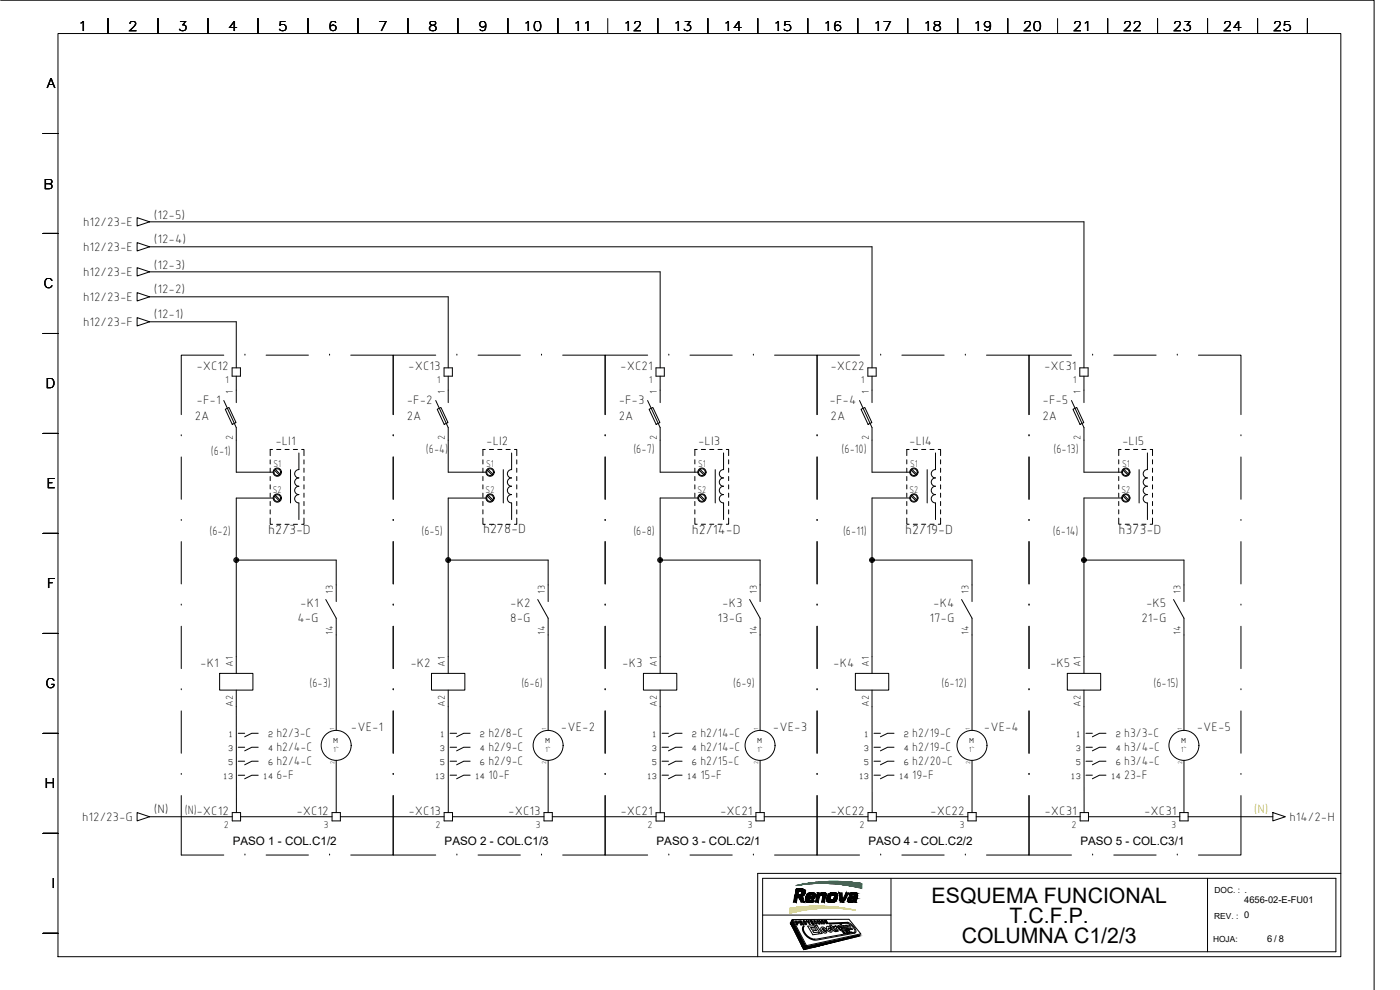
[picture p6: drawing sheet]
<svg xmlns="http://www.w3.org/2000/svg" width="420mm" height="297mm" viewBox="0 0 420 297" stroke-linecap="round" stroke-linejoin="round" font-family="sans-serif">
<defs><g id="words">
<g font-size="6.4">
<text x="279.6" y="270.9">ESQUEMA FUNCIONAL</text>
<text x="303" y="276.9">T.C.F.P.</text>
<text x="288.6" y="282.9">COLUMNA C1/2/3</text>
</g>
<g font-size="4.2">
<text x="80.4" y="160.1">h2/3-D</text>
<text x="145" y="159.9">h2/8-D</text>
<text x="207.6" y="160.4">h2/14-D</text>
<text x="271.6" y="160.3">h2/19-D</text>
<text x="335.7" y="160.3">h3/3-D</text>
</g>
<g font-size="4">
<text x="23.5" y="9.3">1</text>
<text x="38.5" y="9.3">2</text>
<text x="53.5" y="9.3">3</text>
<text x="68.5" y="9.3">4</text>
<text x="83.5" y="9.3">5</text>
<text x="98.5" y="9.3">6</text>
<text x="113.5" y="9.3">7</text>
<text x="128.5" y="9.3">8</text>
<text x="143.4" y="9.3">9</text>
<text x="157" y="9.3">10</text>
<text x="172" y="9.3">11</text>
<text x="187" y="9.3">12</text>
<text x="202" y="9.3">13</text>
<text x="217" y="9.3">14</text>
<text x="232" y="9.3">15</text>
<text x="247" y="9.3">16</text>
<text x="262" y="9.3">17</text>
<text x="277" y="9.3">18</text>
<text x="292" y="9.3">19</text>
<text x="307" y="9.3">20</text>
<text x="322" y="9.3">21</text>
<text x="337" y="9.3">22</text>
<text x="352" y="9.3">23</text>
<text x="367" y="9.3">24</text>
<text x="382" y="9.3">25</text>
<text x="14.1" y="26.6">A</text>
<text x="13.1" y="56.6">B</text>
<text x="13.1" y="86.6">C</text>
<text x="13.6" y="116.6">D</text>
<text x="13.9" y="146.6">E</text>
<text x="14.1" y="176.6">F</text>
<text x="13.6" y="206.6">G</text>
<text x="13.3" y="236.5">H</text>
<text x="15.5" y="266.6">I</text>
</g>
<g font-size="3.9">
<text x="46.2" y="65.6">(12-5)</text>
<text x="24.9" y="67.8">h12/23-E</text>
<text x="24.9" y="75.3">h12/23-E</text>
<text x="46.2" y="73.1">(12-4)</text>
<text x="24.9" y="82.8">h12/23-E</text>
<text x="46.2" y="80.6">(12-3)</text>
<text x="46.2" y="88.1">(12-2)</text>
<text x="24.9" y="90.3">h12/23-E</text>
<text x="46.2" y="95.6">(12-1)</text>
<text x="24.9" y="97.8">h12/23-F</text>
<text x="58.9" y="111.1">-XC12</text>
<text x="122.5" y="111.1">-XC13</text>
<text x="186.1" y="111.1">-XC21</text>
<text x="249.2" y="111.1">-XC22</text>
<text x="313.4" y="111.1">-XC31</text>
<text x="58.5" y="125.9">2A</text>
<text x="59" y="121.3">-F-1</text>
<text x="122.1" y="125.9">2A</text>
<text x="122.1" y="121.3">-F-2</text>
<text x="185.7" y="125.9">2A</text>
<text x="185.7" y="121.3">-F-3</text>
<text x="249" y="121.3">-F-4</text>
<text x="249.3" y="125.9">2A</text>
<text x="312.9" y="125.9">2A</text>
<text x="312.9" y="121.3">-F-5</text>
<text x="63.3" y="136.7">(6-1)</text>
<text x="82.6" y="133.5">-LI1</text>
<text x="127.8" y="136">(6-4)</text>
<text x="145.9" y="133.5">-LI2</text>
<text x="190.1" y="135.8">(6-7)</text>
<text x="209.5" y="133.5">-LI3</text>
<text x="252.6" y="135.8">(6-10)</text>
<text x="272.9" y="133.5">-LI4</text>
<text x="316.2" y="135.8">(6-13)</text>
<text x="336.7" y="133.5">-LI5</text>
<text x="62.9" y="160.6">(6-2)</text>
<text x="126.5" y="160.6">(6-5)</text>
<text x="190.1" y="160.6">(6-8)</text>
<text x="253" y="160.6">(6-11)</text>
<text x="315.9" y="160.6">(6-14)</text>
<text x="90.1" y="182.3">-K1</text>
<text x="153.1" y="182.3">-K2</text>
<text x="216.7" y="182.3">-K3</text>
<text x="280.1" y="182.3">-K4</text>
<text x="344" y="182.3">-K5</text>
<text x="89.3" y="186.7">4-G</text>
<text x="153.1" y="186.7">8-G</text>
<text x="215.3" y="186.7">13-G</text>
<text x="279" y="186.7">17-G</text>
<text x="342.6" y="186.7">21-G</text>
<text x="60.1" y="200.1">-K1</text>
<text x="123.1" y="200.1">-K2</text>
<text x="186.8" y="200.1">-K3</text>
<text x="250.1" y="200.1">-K4</text>
<text x="315.1" y="200.2">-K5</text>
<text x="92.9" y="206.1">(6-3)</text>
<text x="156.5" y="206.1">(6-6)</text>
<text x="220.1" y="206.1">(6-9)</text>
<text x="282.6" y="206.1">(6-12)</text>
<text x="346.2" y="206.1">(6-15)</text>
<text x="83" y="221.1">h2/3-C</text>
<text x="105.3" y="219.3">-VE-1</text>
<text x="146.6" y="221.1">h2/8-C</text>
<text x="168.4" y="219.3">-VE-2</text>
<text x="210.2" y="221.1">h2/14-C</text>
<text x="232" y="219.3">-VE-3</text>
<text x="273.8" y="221.1">h2/19-C</text>
<text x="295.3" y="219.3">-VE-4</text>
<text x="337.4" y="221.1">h3/3-C</text>
<text x="359.2" y="219.3">-VE-5</text>
<text x="83" y="225.3">h2/4-C</text>
<text x="146.6" y="225.3">h2/9-C</text>
<text x="210.2" y="225.3">h2/14-C</text>
<text x="273.8" y="225.3">h2/19-C</text>
<text x="337.4" y="225.3">h3/4-C</text>
<text x="83" y="229.5">h2/4-C</text>
<text x="83" y="233.7">6-F</text>
<text x="146.6" y="229.5">h2/9-C</text>
<text x="146.6" y="233.7">10-F</text>
<text x="210.2" y="229.5">h2/15-C</text>
<text x="210.2" y="233.7">15-F</text>
<text x="273.8" y="229.5">h2/20-C</text>
<text x="273.8" y="233.7">19-F</text>
<text x="337.4" y="229.5">h3/4-C</text>
<text x="337.4" y="233.7">23-F</text>
<text x="46.2" y="244.1">(N)</text>
<text x="55.5" y="244.3">(N)-XC12</text>
<text x="88.9" y="244.5">-XC12</text>
<text x="122.6" y="244.5">-XC13</text>
<text x="152.5" y="244.5">-XC13</text>
<text x="186.2" y="244.6">-XC21</text>
<text x="216.1" y="244.5">-XC21</text>
<text x="249.2" y="244.5">-XC22</text>
<text x="279.2" y="244.5">-XC22</text>
<text x="313.5" y="244.5">-XC31</text>
<text x="343.3" y="244.5">-XC31</text>
<text x="24.6" y="246.3">h12/23-G</text>
<text x="387" y="246.3">h14/2-H</text>
</g>
<text font-size="3.9" fill="#dd0" x="376.3" y="244.1">(N)</text>
<g font-size="3.5">
<text x="69.8" y="253.6">PASO 1 - COL.C1/2</text>
<text x="133.4" y="253.6">PASO 2 - COL.C1/3</text>
<text x="197" y="253.6">PASO 3 - COL.C2/1</text>
<text x="260.6" y="253.6">PASO 4 - COL.C2/2</text>
<text x="324.2" y="253.6">PASO 5 - COL.C3/1</text>
</g>
<g font-size="3.1">
<text x="67.5" y="114.9">1</text>
<text x="69.9" y="118.2" transform="rotate(-90 69.9 118.2)">1</text>
<text x="131.1" y="114.9">1</text>
<text x="133.5" y="118.2" transform="rotate(-90 133.5 118.2)">1</text>
<text x="194.8" y="114.9">1</text>
<text x="197.1" y="118.2" transform="rotate(-90 197.1 118.2)">1</text>
<text x="258.4" y="114.9">1</text>
<text x="260.7" y="118.2" transform="rotate(-90 260.7 118.2)">1</text>
<text x="322" y="114.9">1</text>
<text x="324.3" y="118.2" transform="rotate(-90 324.3 118.2)">1</text>
<text x="69.9" y="132.1" transform="rotate(-90 69.9 132.1)">2</text>
<text x="133.5" y="132.1" transform="rotate(-90 133.5 132.1)">2</text>
<text x="197.1" y="132.1" transform="rotate(-90 197.1 132.1)">2</text>
<text x="260.7" y="132.1" transform="rotate(-90 260.7 132.1)">2</text>
<text x="324.3" y="132.1" transform="rotate(-90 324.3 132.1)">2</text>
<text x="82.1" y="140.2">S1</text>
<text x="145.9" y="140.2">S1</text>
<text x="209.5" y="140.2">S1</text>
<text x="273.1" y="140.2">S1</text>
<text x="336.7" y="140.2">S1</text>
<text x="81.9" y="147.9">S2</text>
<text x="145.8" y="147.9">S2</text>
<text x="209.3" y="147.9">S2</text>
<text x="272.9" y="147.9">S2</text>
<text x="336.5" y="147.9">S2</text>
<text x="99.9" y="178.2" transform="rotate(-90 99.9 178.2)">13</text>
<text x="163.5" y="178.2" transform="rotate(-90 163.5 178.2)">13</text>
<text x="227.1" y="178.2" transform="rotate(-90 227.1 178.2)">13</text>
<text x="290.7" y="178.2" transform="rotate(-90 290.7 178.2)">13</text>
<text x="354.3" y="178.2" transform="rotate(-90 354.3 178.2)">13</text>
<text x="99.9" y="190.5" transform="rotate(-90 99.9 190.5)">14</text>
<text x="163.5" y="190.5" transform="rotate(-90 163.5 190.5)">14</text>
<text x="227.1" y="190.5" transform="rotate(-90 227.1 190.5)">14</text>
<text x="290.7" y="190.5" transform="rotate(-90 290.7 190.5)">14</text>
<text x="354.3" y="190.5" transform="rotate(-90 354.3 190.5)">14</text>
<text x="69.9" y="200.2" transform="rotate(-90 69.9 200.2)">A1</text>
<text x="133.5" y="200.2" transform="rotate(-90 133.5 200.2)">A1</text>
<text x="197.1" y="200.2" transform="rotate(-90 197.1 200.2)">A1</text>
<text x="260.7" y="200.2" transform="rotate(-90 260.7 200.2)">A1</text>
<text x="324.3" y="200.2" transform="rotate(-90 324.3 200.2)">A1</text>
<text x="69.9" y="212.1" transform="rotate(-90 69.9 212.1)">A2</text>
<text x="133.5" y="212.1" transform="rotate(-90 133.5 212.1)">A2</text>
<text x="197.1" y="212.1" transform="rotate(-90 197.1 212.1)">A2</text>
<text x="260.7" y="212.1" transform="rotate(-90 260.7 212.1)">A2</text>
<text x="324.3" y="212.1" transform="rotate(-90 324.3 212.1)">A2</text>
<text x="67.1" y="248.3">2</text>
<text x="97.1" y="248.3">3</text>
<text x="130.7" y="248.3">2</text>
<text x="160.7" y="248.3">3</text>
<text x="194.3" y="248.3">2</text>
<text x="224.3" y="248.3">3</text>
<text x="257.9" y="248.3">2</text>
<text x="287.9" y="248.3">3</text>
<text x="321.6" y="248.3">2</text>
<text x="351.5" y="248.3">3</text>
</g>
<g font-size="2.8">
<text x="373.4" y="271">4656-02-E-FU01</text>
<text x="380.3" y="282.7">6 / 8</text>
</g>
<g font-size="2.5">
<text x="364.5" y="268.1">DOC. : .</text>
<text x="364.4" y="275.6">REV. : 0</text>
<text x="364" y="282.6">HOJA:</text>
</g>
<g font-size="2.3">
<text x="68.4" y="221.1">1</text>
<text x="80.4" y="221.1">2</text>
<text x="132" y="221.1">1</text>
<text x="144" y="221.1">2</text>
<text x="195.6" y="221.1">1</text>
<text x="207.6" y="221.1">2</text>
<text x="259.2" y="221.1">1</text>
<text x="271.3" y="221.1">2</text>
<text x="322.8" y="221.1">1</text>
<text x="334.9" y="221.1">2</text>
<text x="68.4" y="225.3">3</text>
<text x="80.4" y="225.3">4</text>
<text x="100" y="225.7">1~</text>
<text x="100" y="222.9">M</text>
<text x="132" y="225.3">3</text>
<text x="144" y="225.3">4</text>
<text x="163.6" y="225.7">1~</text>
<text x="163.6" y="222.9">M</text>
<text x="195.6" y="225.3">3</text>
<text x="207.6" y="225.3">4</text>
<text x="227.2" y="225.7">1~</text>
<text x="227.2" y="222.9">M</text>
<text x="259.2" y="225.3">3</text>
<text x="271.3" y="225.3">4</text>
<text x="290.8" y="225.7">1~</text>
<text x="290.9" y="222.9">M</text>
<text x="322.8" y="225.3">3</text>
<text x="334.9" y="225.3">4</text>
<text x="354.4" y="225.7">1~</text>
<text x="354.4" y="222.9">M</text>
<text x="66.9" y="233.7">13</text>
<text x="68.4" y="229.5">5</text>
<text x="78.9" y="233.7">14</text>
<text x="80.4" y="229.5">6</text>
<text x="130.5" y="233.7">13</text>
<text x="132" y="229.5">5</text>
<text x="142.5" y="233.7">14</text>
<text x="144" y="229.5">6</text>
<text x="194.1" y="233.7">13</text>
<text x="195.6" y="229.5">5</text>
<text x="206.1" y="233.7">14</text>
<text x="207.6" y="229.5">6</text>
<text x="257.7" y="233.7">13</text>
<text x="259.2" y="229.5">5</text>
<text x="269.7" y="233.7">14</text>
<text x="271.3" y="229.5">6</text>
<text x="321.3" y="233.7">13</text>
<text x="322.8" y="229.5">5</text>
<text x="333.3" y="233.7">14</text>
<text x="334.9" y="229.5">6</text>
</g>
<g font-size="1.9">
<text x="100.3" y="219.2" transform="rotate(-90 100.3 219.2)">1</text>
<text x="163.9" y="219.2" transform="rotate(-90 163.9 219.2)">1</text>
<text x="227.5" y="219.2" transform="rotate(-90 227.5 219.2)">1</text>
<text x="291.1" y="219.2" transform="rotate(-90 291.1 219.2)">1</text>
<text x="354.7" y="219.2" transform="rotate(-90 354.7 219.2)">1</text>
<text x="100.4" y="229.4" transform="rotate(-90 100.4 229.4)">2</text>
<text x="164" y="229.4" transform="rotate(-90 164 229.4)">2</text>
<text x="227.6" y="229.4" transform="rotate(-90 227.6 229.4)">2</text>
<text x="291.2" y="229.4" transform="rotate(-90 291.2 229.4)">2</text>
<text x="354.8" y="229.4" transform="rotate(-90 354.8 229.4)">2</text>
</g>
</g></defs>
<g fill="none" stroke="#000" stroke-width=".3">
<path d="M.2 .1h412.2v296.9M17.4 10.1h385v276.9h-385zM32.4 5.6v4.5M47.4 5.6v4.5M62.4 5.6v4.5M77.4 5.6v4.5M92.4 5.6v4.5M107.4 5.6v4.5M122.4 5.6v4.5M137.4 5.6v4.5M152.4 5.6v4.5M167.4 5.6v4.5"/>
<path d="M182.4 5.6v4.5M197.4 5.6v4.5M212.4 5.6v4.5M227.4 5.6v4.5M242.4 5.6v4.5M257.4 5.6v4.5M272.4 5.6v4.5M287.4 5.6v4.5M302.4 5.6v4.5M317.4 5.6v4.5M332.4 5.6v4.5M347.4 5.6v4.5"/>
<path d="M362.4 5.6v4.5M377.4 5.6v4.5M392.4 5.6v4.5M12.9 40.1h4.5M12.9 70h4.5M41.1 72.8l3.8 1.2-3.8 1.3zM41.1 65.3l3.8 1.3-3.8 1.2zM44.9 74h216.8v36.4M44.9 66.6h280.4v43.8M41.1 95.3l3.8 1.2-3.8 1.3zM41.1 87.8l3.8 1.3-3.8 1.2zM41.1 80.3l3.8 1.3-3.8 1.2z"/>
<path d="M44.9 96.5h26v13.9M44.9 89.1h89.6v21.3M44.9 81.6h153.2v28.8M12.9 100.1h4.5M67.2 106.6h-12.8v17.8M69.7 110.4h2.5v2.5h-2.5zM70.9 112.9v7.9M73.5 106.6h.1M79.9 106.6h12.7M98.9 106.6h.1M105.3 106.6h12.7v17.8v-17.8h12.8M133.3 110.4h2.5v2.5h-2.5z"/>
<path d="M134.5 112.9v7.9M137.1 106.6h.1M143.5 106.6h12.7M162.5 106.6h.1M168.9 106.6h12.7v17.8v-17.8h12.8M196.9 110.4h2.5v2.5h-2.5zM198.1 112.9v7.9M200.7 106.6h.1M207.1 106.6h12.7M226.1 106.6h.1M232.5 106.6h12.7v17.8v-17.8h12.8M260.5 110.4h2.5v2.5h-2.5z"/>
<path d="M261.7 112.9v7.9M264.3 106.6h.1M270.7 106.6h12.7M289.7 106.6h.1M296.1 106.6h12.7v17.8v-17.8h12.8M324.1 110.4h2.5v2.5h-2.5zM325.3 112.9v7.9M327.9 106.6h.1M334.3 106.6h12.7M353.3 106.6h.1M359.7 106.6h12.7v17.8M12.9 130.1h4.5"/>
<path d="M54.4 130.8h.1M54.4 137.1v12.7M67.2 120.2l3.7 8.1v13.4h11.3M67.6 122.8l1.1-.5 2.1 4.5-1.1 .5zM81.1 138v1.2M81.8 134.9h-.7v1.8M83 134.9h1.3M85.5 134.9h1.3M88 134.9h1.3M89.7 135.9v5M90.5 134.9h.7v1.8M91.2 138v1.2"/>
<path d="M118 130.8h.1M118 137.1v12.7M130.8 120.2l3.7 8.1v13.4h11.6M131.2 122.8l1.1-.5 2.2 4.5-1.2 .5zM144.9 138v1.2M145.6 134.9h-.7v1.8M146.9 134.9h1.2M149.4 134.9h1.2M151.9 134.9h1.2M153.5 135.9v5a1.25 1.25 0 0 0-1.2 1.2 1.25 1.25 0 0 0 1.2 1.3 1.26 1.26 0 0 0-1.2 1.2 1.26 1.26 0 0 0 1.2 1.3M154.4 134.9h.7v1.8M155.1 138v1.2"/>
<path d="M181.6 130.8h.1M181.6 137.1v12.7M194.4 120.2l3.7 8.1v13.4h11.6M194.8 122.8l1.1-.5 2.2 4.5-1.2 .5zM208.5 138v1.2M209.2 134.9h-.7v1.8M210.5 134.9h1.2M213 134.9h1.2M215.5 134.9h1.2M217.1 135.9v5a1.25 1.25 0 0 0-1.2 1.2 1.25 1.25 0 0 0 1.2 1.3 1.26 1.26 0 0 0-1.2 1.2 1.26 1.26 0 0 0 1.2 1.3M218 134.9h.7v1.8M218.7 138v1.2"/>
<path d="M245.2 130.8h.1M245.2 137.1v12.7M258 120.2l3.7 8.1v13.4h11.6M258.4 122.8l1.1-.5 2.2 4.5-1.2 .5zM272.1 138v1.2M272.8 134.9h-.7v1.8M274.1 134.9h1.2M276.6 134.9h1.2M279.1 134.9h1.2M280.8 135.9l-.1 5a1.25 1.25 0 0 0-1.2 1.2 1.25 1.25 0 0 0 1.2 1.3 1.26 1.26 0 0 0-1.2 1.2 1.26 1.26 0 0 0 1.2 1.3M281.6 134.9h.7v1.8M282.3 138v1.2"/>
<path d="M308.8 130.8h.1M308.8 137.1v12.7M321.6 120.2l3.7 8.1v13.4h11.6M322 122.8l1.2-.5 2.1 4.5-1.2 .5zM335.7 138v1.2M336.4 134.9h-.7v1.8M337.7 134.9h1.2M340.2 134.9h1.2M342.7 134.9h1.2M344.4 135.9l-.1 5a1.25 1.25 0 0 0-1.2 1.2 1.25 1.25 0 0 0 1.2 1.3 1.26 1.26 0 0 0-1.2 1.2 1.26 1.26 0 0 0 1.2 1.3M345.2 134.9h.7v1.8M345.9 138v1.2"/>
<path d="M372.4 130.8h.1M372.4 137.1v12.7M54.4 156.2h.1M81.1 155.5v1.8h.7M81.1 140.5v1.2M81.1 143v1.2M81.1 145.5v1.2M81.1 148v1.2M81.1 150.5v1.2M81.1 153v1.2M82.2 149.4h-11.3v52.6M82.4 141.1l1.4 1.4"/>
<path d="M82.4 148.9l1.4 1.4M82.7 140.9l1.4 1.3M82.7 148.6l1.4 1.4M83 157.3h1.3M85.5 157.3h1.3M87.2 140.9v10M88 157.3h1.3M89.7 140.9a1.25 1.25 0 0 0-1.3 1.2 1.25 1.25 0 0 0 1.3 1.3 1.26 1.26 0 0 0-1.3 1.2 1.26 1.26 0 0 0 1.3 1.3M89.7 145.9a1.25 1.25 0 0 0-1.3 1.2 1.25 1.25 0 0 0 1.3 1.3 1.26 1.26 0 0 0-1.3 1.2 1.26 1.26 0 0 0 1.3 1.3M89.7 150.9v5M91.2 155.5v1.8h-.7M91.2 140.5v1.2"/>
<path d="M91.2 143v1.2M91.2 145.5v1.2M91.2 148v1.2M91.2 150.5v1.2M91.2 153v1.2M118 156.2h.1M144.9 155.5v1.8h.7M144.9 140.5v1.2M144.9 143v1.2M144.9 145.5v1.2M144.9 148v1.2M144.9 150.5v1.2"/>
<path d="M144.9 153v1.2M146.1 149.4h-11.6v52.6M146.2 141.1l1.4 1.4M146.2 148.9l1.4 1.4M146.5 140.9l1.4 1.3M146.5 148.6l1.4 1.4M146.9 157.3h1.2M149.4 157.3h1.2M151 140.9v10M151.9 157.3h1.2M153.5 145.9a1.25 1.25 0 0 0-1.2 1.2 1.25 1.25 0 0 0 1.2 1.3 1.26 1.26 0 0 0-1.2 1.2 1.26 1.26 0 0 0 1.2 1.3v5M155.1 155.5v1.8h-.7"/>
<path d="M155.1 140.5v1.2M155.1 143v1.2M155.1 145.5v1.2M155.1 148v1.2M155.1 150.5v1.2M155.1 153v1.2M181.6 156.2h.1M208.5 155.5v1.8h.7M208.5 140.5v1.2M208.5 143v1.2M208.5 145.5v1.2M208.5 148v1.2"/>
<path d="M208.5 150.5v1.2M208.5 153v1.2M209.7 149.4h-11.6v52.6M209.8 141.1l1.4 1.4M209.8 148.9l1.4 1.3M210.1 140.9l1.4 1.3M210.1 148.6l1.4 1.4M210.5 157.3h1.2M213 157.3h1.2M214.7 140.9v10M215.5 157.3h1.2M217.1 145.9a1.25 1.25 0 0 0-1.2 1.2 1.25 1.25 0 0 0 1.2 1.3 1.26 1.26 0 0 0-1.2 1.2 1.26 1.26 0 0 0 1.2 1.3v5"/>
<path d="M218.7 155.5v1.8h-.7M218.7 140.5v1.2M218.7 143v1.2M218.7 145.5v1.2M218.7 148v1.2M218.7 150.5v1.2M218.7 153v1.2M245.2 156.2h.1M272.1 155.5v1.8h.7M272.1 140.5v1.2M272.1 143v1.2M272.1 145.5v1.2"/>
<path d="M272.1 148v1.2M272.1 150.5v1.2M272.1 153v1.2M273.3 149.4h-11.6v52.6M273.5 141.1l1.3 1.4M273.5 148.9l1.3 1.3M273.7 140.9l1.4 1.3M273.7 148.6l1.4 1.4M274.1 157.3h1.2M276.6 157.3h1.2M278.3 140.9v10M279.1 157.3h1.2"/>
<path d="M280.7 145.9a1.25 1.25 0 0 0-1.2 1.2 1.25 1.25 0 0 0 1.2 1.3 1.26 1.26 0 0 0-1.2 1.2 1.26 1.26 0 0 0 1.2 1.3l.1 5M282.3 155.5v1.8h-.7M282.3 140.5v1.2M282.3 143v1.2M282.3 145.5v1.2M282.3 148v1.2M282.3 150.5v1.2M282.3 153v1.2M308.8 156.2h.1M335.7 155.5v1.8h.7M335.7 140.5v1.2M335.7 143v1.2"/>
<path d="M335.7 145.5v1.2M335.7 148v1.2M335.7 150.5v1.2M335.7 153v1.2M336.9 149.4h-11.6v52.6M337.1 141.1l1.4 1.4M337.1 148.9l1.4 1.3M337.3 140.9l1.4 1.3M337.3 148.6l1.4 1.4M337.7 157.3h1.2M340.2 157.3h1.2M341.9 140.9v10"/>
<path d="M342.7 157.3h1.2M344.3 145.9a1.25 1.25 0 0 0-1.2 1.2 1.25 1.25 0 0 0 1.2 1.3 1.26 1.26 0 0 0-1.2 1.2 1.26 1.26 0 0 0 1.2 1.3l.1 5M345.9 155.5v1.8h-.7M345.9 140.5v1.2M345.9 143v1.2M345.9 145.5v1.2M345.9 148v1.2M345.9 150.5v1.2M345.9 153v1.2M372.4 156.2h.1M12.9 160h4.5M54.4 162.5v12.7"/>
<path d="M70.9 168h30v12.5M97.8 179.9l3.1 5.6v33.6M118 162.5v12.7M134.5 168h30v12.5M161.4 179.9l3.1 5.6v33.6M181.6 162.5v12.7M198.1 168h30v12.5M225 179.9l3.1 5.6v33.6M245.2 162.5v12.7M261.7 168h30v12.5M288.6 179.9l3.1 5.6v33.6M308.8 162.5v12.7"/>
<path d="M325.3 168h30v12.5M352.2 179.9l3.1 5.6v33.6M372.4 162.5v12.7M12.9 190.1h4.5M54.4 181.6h.1M54.4 187.9v12.7M118 181.6h.1M118 187.9v12.7M181.6 181.6h.1M181.6 187.9v12.7M245.2 181.6h.1M245.2 187.9v12.7"/>
<path d="M308.8 181.6h.1M308.8 187.9v12.7M372.4 181.6h.1M372.4 187.9v12.7M54.4 207h.1M54.4 213.3v12.7M65.9 202h10v5.1h-10zM70.9 207.1l.1 36.7M118 207h.1M118 213.3v12.7M129.5 202h10v5.1h-10zM134.5 207.1v36.7"/>
<path d="M181.6 207h.1M181.6 213.3v12.7M193.1 202h10v5.1h-10zM198.1 207.1v36.7M245.2 207h.1M245.2 213.3v12.7M256.7 202h10v5.1h-10zM261.7 207.1v36.7M308.8 207h.1M308.8 213.3v12.7M320.3 202h10v5.1h-10zM325.3 207.1l.1 36.7"/>
<path d="M372.4 207h.1M372.4 213.3v12.7M12.9 220.1h4.5M54.4 232.4h.1M54.4 238.7v17.8h12.8M71.5 220h1.9M71.5 224.2h1.9M71.5 228.4h1.9M71.5 232.6h1.9M77.5 220h-1.9l-2.2 1.1M77.5 224.2h-1.9l-2.2 1.1M77.5 228.4h-1.9l-2.2 1.1"/>
<path d="M77.5 232.6h-1.9l-2.2 1.1M100.9 228.1v15.7M118 232.4h.1M135.1 220h1.9M135.1 224.2h1.9M135.1 228.4h1.9M135.1 232.6h1.9M141.1 220h-1.9l-2.2 1.1M141.1 224.2h-1.9l-2.2 1.1M141.1 228.4h-1.9l-2.2 1.1M141.1 232.6h-1.9l-2.2 1.1M164.5 228.1v15.7"/>
<path d="M181.6 232.4h.1M198.7 220h1.9M198.7 224.2h1.9M198.7 228.4h1.9M198.7 232.6h1.9M204.7 220h-1.9l-2.2 1.1M204.7 224.2h-1.9l-2.2 1.1M204.7 228.4h-1.9l-2.2 1.1M204.7 232.6h-1.9l-2.2 1.1M228.1 228.1v15.7M245.2 232.4h.1M262.3 220h1.9"/>
<path d="M262.3 224.2h1.9M262.3 228.4h1.9M262.3 232.6h1.9M268.3 220h-1.9l-2.2 1.1M268.3 224.2h-1.9l-2.2 1.1M268.3 228.4h-1.9l-2.2 1.1M268.3 232.6h-1.9l-2.2 1.1M291.7 228.1v15.7M308.8 232.4h.1M325.9 220h1.9M325.9 224.2h1.9M325.9 228.4h1.9"/>
<path d="M325.9 232.6h1.9M331.9 220h-1.9l-2.2 1.1M331.9 224.2h-1.9l-2.2 1.1M331.9 228.4h-1.9l-2.2 1.1M331.9 232.6h-1.9l-2.2 1.1M355.3 228.1v15.7M372.4 232.4h.1M372.4 238.7v17.8h-12.7M12.9 250h4.5M41.1 243.8l3.8 1.3-3.8 1.2zM44.9 245.1h24.8M69.7 243.8h2.5v2.5h-2.5z"/>
<path d="M72.2 245.1h27.5M73.5 256.5h.1M79.9 256.5h12.7M98.9 256.5h.1M99.7 243.8h2.5v2.5h-2.5zM102.2 245.1h31.1M105.3 256.5h12.7v-17.8v17.8h12.8M133.3 243.8h2.5v2.5h-2.5zM135.8 245.1h27.5M137.1 256.5h.1M143.5 256.5h12.7M162.5 256.5h.1"/>
<path d="M163.3 243.8h2.5v2.5h-2.5zM165.8 245.1h31.1M168.9 256.5h12.7v-17.8v17.8h12.8M196.9 243.8h2.5v2.5h-2.5zM199.4 245.1h27.5M200.7 256.5h.1M207.1 256.5h12.7M226.1 256.5h.1M226.9 243.8h2.5v2.5h-2.5zM229.4 245.1h31.1M232.5 256.5h12.7v-17.8v17.8h12.8M260.5 243.8h2.5v2.5h-2.5z"/>
<path d="M263 245.1h27.5M264.3 256.5h.1M270.7 256.5h12.7M289.7 256.5h.1M290.5 243.8h2.5v2.5h-2.5zM293 245.1h31.2M296.1 256.5h12.7v-17.8v17.8h12.8M324.2 243.8h2.5v2.5h-2.5zM326.7 245.1h27.4M327.9 256.5h.1M334.3 256.5h12.7M353.3 256.5h.1"/>
<path d="M354.1 243.8h2.5v2.5h-2.5zM356.6 245.1h25.4M382 243.8l3.7 1.3-3.7 1.2zM228.9 263.5h172v22.1h-172zM228.9 274.6h38.5M237.7 276l4.1 7.9-.6 .9-4-7.8zM237.9 275.9l16.9-.1 3.5 4.4-16.3 3.5zM238.5 276.3h.7a.4 .4 0 0 1 .4 .3 .4 .4 0 0 1-.1 .4h-.4l.3 .5h-.3zM238.9 276.5h.2l.2 .3h-.2zM240 276.4l.3 .1 .2 .2-.3 .1zM240.5 277h.2M240.5 277h-.2l.3 .5h-.3l-.7-1.2h.9l.7 1.2h-.2l-.3-.4"/>
<path d="M241.1 276.3a.83 .83 0 0 1 .8 1.2l-.7-.5zM241.3 276.4l.1 .1a.46 .46 0 0 1 .4 .3 .46 .46 0 0 1-.1 .4zM241.9 276.3l.7 .3v-.4h.2l.4 1.2h-.3zM242.4 277.9l1.9-.1 .3 .4-1.3 .1 .3 .5 1.2-.1 .2 .5-1.1 .1 .3 .5 1.3-.1 .4 .5-2 .3zM243 276.2h.7l.1 .2h-.4l.2 .3h.3l.2 .1-.4 .1 .2 .2h.4l.1 .3h-.6zM244.7 277.7h.5l1.5 2.4h-.5zM244.8 276.4l.1 .1M244.8 276.4l-.3-.2a.68 .68 0 0 0-.2 .8 .68 .68 0 0 0 .7 .3l.2-.1-.1-.3M244.9 276.5l-.3-.1a.45 .45 0 0 0 .3 .7l.2-.2M245.8 276.4l-.4 .1 .3 .6 .3-.2 .1 .2a.7 .7 0 0 1-.8-.1 .7 .7 0 0 1-.2-.7l.3-.2 .4 .3M245.9 276.2h.2l.6 1h-.2zM246.5 278.3a1.21 1.21 0 0 1 1.6 .8l-1 .1 .4 .4 .6-.3a.71 .71 0 0 1-.6 .7 .71 .71 0 0 1-.8-.5 .94 .94 0 0 1-.2-1.2z"/>
<path d="M246.6 276.2a.66 .66 0 0 1 .7 .3 .66 .66 0 0 1 0 .7l-.6-.3zM246.7 276.3l.4 .2 .2 .6zM246.8 278.6l.6 .2-.5 .1zM247.3 276.2l.8 .5-.3-.5h.1l.7 .9-.8-.5 .4 .5-.2 .1zM248.1 278.1a1 1 0 0 1 1.4 .5l-.8-.2a.52 .52 0 0 0 .1 .6 .52 .52 0 0 0 .5 .2l-.1-.3h.5a.57 .57 0 0 1-.2 .8 .57 .57 0 0 1-.8-.3l-.6-.7zM250.2 279.2l.6 .3M250.3 279.3l-1.2-1.3h.2l-.3-.4 .4-.1 .6 .4 .5 1.2 .6 .4h-.3M250.7 278.1l-.6-.2 1.1 1.5h.4l-.6-.9 .2-.2M250.7 278l.2-.2 .3 .5M250.7 278h.1M251.2 278.3h.1M251.4 277.9a1.04 1.04 0 0 1 1.1 .3 1.04 1.04 0 0 1 .2 1.1l-.9-.5z"/>
<path d="M251.7 278.1l.3-.1 .5 .4a.34 .34 0 0 1 .1 .6 .34 .34 0 0 1-.6-.3zM252.1 277.3l.3-.1 1.4 1.9-.3 .1zM252.8 279.3h.3l.2 .2h-.3l.4 .2 .2 .5-.3-.1-.2-.2h.3l-.4-.1zM253 279.3h.1M253 277.7h.3l1 1-.7-1 .4-.1 .9 1.4-.4-.2-.1 .2h-.3zM253.7 280l.3 .1zM254.1 277.6h.8l.2 .2 .1 .8 .4-.1 .3 .3-.8 .1-.3-1h-.5zM254.1 279.3h-.2l.2 .3v-.3M254.3 279.7h.1M254.4 279.6l.4 .4-.4-.3M254.5 277.1a2.91 2.91 0 0 1 2 2.5l-12 2.2M254.5 279.6h-.1a.4 .4 0 0 0-.2-.4 .4 .4 0 0 0-.5 0l.6 .9 .2-.1-.2-.3"/>
<path d="M254.5 276.8l-5.8 .2 .1 .2 5.7-.2M254.5 279.1l1.1 .7-.4 .1zM254.6 276.8a3.6 3.6 0 0 1 2.3 2.9l-.5 .3-11.1 2a4 4 0 0 1-4.5-3.7l.3-.6 .3 .1a2.8 2.8 0 0 0 1.6 3.5l1.5 .5M254.7 279.8l.3 .1zM255.5 279.7l.3 .1zM267.4 263.5v22.1M362.4 263.5v22.1M402.4 262.1h-175v24.9M12.9 280h4.5M242.1 284.1l16-3.5-.4 .3-16.2 4zM244.5 281.8h.1"/>
<circle cx="83.2" cy="149.4" r="1.24"/>
<circle cx="83.2" cy="141.7" r="1.24"/>
<circle cx="83.2" cy="149.4" r="1.01"/>
<circle cx="83.2" cy="141.7" r="1.01"/>
<circle cx="147.1" cy="149.4" r="1.24"/>
<circle cx="147.1" cy="141.7" r="1.24"/>
<circle cx="147.1" cy="149.4" r="1.01"/>
<circle cx="147.1" cy="141.7" r="1.01"/>
<circle cx="210.7" cy="149.4" r="1.24"/>
<circle cx="210.7" cy="141.7" r="1.24"/>
<circle cx="210.7" cy="141.7" r="1.01"/>
<circle cx="210.7" cy="149.4" r="1.01"/>
<circle cx="274.3" cy="149.4" r="1.24"/>
<circle cx="274.3" cy="141.7" r="1.24"/>
<circle cx="274.3" cy="149.4" r="1.01"/>
<circle cx="274.3" cy="141.7" r="1.01"/>
<circle cx="337.9" cy="149.4" r="1.24"/>
<circle cx="337.9" cy="141.7" r="1.24"/>
<circle cx="337.9" cy="149.4" r="1.01"/>
<circle cx="337.9" cy="141.7" r="1.01"/>
<circle cx="70.9" cy="168" r=".73"/>
<circle cx="70.9" cy="168" r=".46"/>
<circle cx="70.9" cy="168" r=".22"/>
<circle cx="134.5" cy="168" r=".73"/>
<circle cx="134.5" cy="168" r=".46"/>
<circle cx="134.5" cy="168" r=".22"/>
<circle cx="198.1" cy="168" r=".73"/>
<circle cx="198.1" cy="168" r=".46"/>
<circle cx="198.1" cy="168" r=".22"/>
<circle cx="261.7" cy="168" r=".73"/>
<circle cx="261.7" cy="168" r=".46"/>
<circle cx="261.7" cy="168" r=".22"/>
<circle cx="325.3" cy="168" r=".73"/>
<circle cx="325.3" cy="168" r=".46"/>
<circle cx="325.3" cy="168" r=".22"/>
<circle cx="100.9" cy="223.6" r="4.5"/>
<circle cx="164.5" cy="223.6" r="4.5"/>
<circle cx="228.1" cy="223.6" r="4.5"/>
<circle cx="291.7" cy="223.6" r="4.5"/>
<circle cx="355.3" cy="223.6" r="4.5"/>
</g>
<g fill="#000" stroke="#000" stroke-width=".3">
<path d="M237.7 276l.5 1h-1zM242.8 270.8h.3zM243.4 270.2h.7zM243.9 270h.2zM246.7 268.5h1.2zM246.8 267.9h.7zM254.9 270.7h.5zM255.1 268.6h.2zM255.5 269h1.8zM255.7 269h1.6zM255.9 267.9h.8zM240.8 284.1h.9l-.5 .7z"/>
<path d="M242.1 284.1l-.6 .7zM242.1 284.1h2.7l-3.2 .7zM256.5 280.9l1.6-.3-.4 .3z"/>
<path d="M237.2 277l4.6 6.9-3.6-6.9zM237.2 277l4.6 6.9h-1.1z"/>
<path d="M238.4 269.2l.6 1.5 .3-1.5zM238.4 269.2l.6 1.5h-.9z"/>
<path d="M238.9 267.4l.6 1.1 .3-1.1zM238.9 267.4l.6 1.1h-.9z"/>
<path d="M238.5 268.9l2 .1zM238.5 268.9l2 .1z"/>
<path d="M238.5 269h2.1zM238.5 269h2.1z"/>
<path d="M239 266.7h1.6zM239 266.7h1.6z"/>
<path d="M239 266.7l1.7 .1zM239 266.7l1.7 .1z"/>
<path d="M238.5 269h2.1zM238.5 269h2.1z"/>
<path d="M238.5 268.9h2.1zM238.5 268.9h2z"/>
<path d="M238.5 269l2.2 .1zM238.5 269l2.2 .1z"/>
<path d="M238.5 269.1l2.2 .1zM238.5 269.1l2.2 .1z"/>
<path d="M239 266.8h1.9zM239 266.8h1.9z"/>
<path d="M238.5 268.8h2.2zM238.5 268.8l2.1 .1z"/>
<path d="M238.4 269.2h2.3zM238.4 269.2h2.3z"/>
<path d="M239.6 269.2h1.2zM239.6 269.2h1.2z"/>
<path d="M239.7 269.2h1.1zM239.7 269.2h1.1z"/>
<path d="M239.8 269.2l1 .1zM239.8 269.2l1 .1z"/>
<path d="M239.8 269.3h1zM239.8 269.3h1z"/>
<path d="M239.8 269.3l1.1 .1zM239.8 269.3l1.1 .1z"/>
<path d="M239.9 269.4h1zM239.9 269.4h1z"/>
<path d="M239.9 269.4l1 .1zM239.9 269.4l1 .1z"/>
<path d="M239 266.8h2zM239 266.8h2z"/>
<path d="M238.5 268.8h2.4zM238.5 268.8h2.2z"/>
<path d="M239.9 269.5h1zM239.9 269.5h1z"/>
<path d="M239.9 269.5h1zM239.9 269.5h1z"/>
<path d="M239.9 269.5l1.1 .1zM239.9 269.5l1.1 .1z"/>
<path d="M240 269.6l1 .1zM240 269.6l1 .1z"/>
<path d="M238.6 268.7h2.4zM238.6 268.7l2.3 .1z"/>
<path d="M239 266.8h2.1zM239 266.8h2.1z"/>
<path d="M240 269.7l1.4 1-.4-1zM240 269.7l1.4 1h-1z"/>
<path d="M238.6 268.6h2.5zM238.6 268.6l2.4 .1z"/>
<path d="M239 266.8l2.2 .1zM239 266.8l2.2 .1z"/>
<path d="M239 266.9h2.3zM239 266.9h2.3z"/>
<path d="M238.6 268.5h2.6zM238.6 268.5h2.6z"/>
<path d="M238.6 268.5h2.6zM238.6 268.5l2.5 .1z"/>
<path d="M240 268.5h1.2zM239.9 268.5h1.3z"/>
<path d="M240.2 268.5h1.1zM240 268.5h1.2z"/>
<path d="M240.2 268.4h1.1zM240.2 268.5h1.1z"/>
<path d="M240.3 268.4h1zM240.2 268.4h1.1z"/>
<path d="M239 266.9l2.4 .1zM239 266.9l2.4 .1z"/>
<path d="M240.4 268.4h1zM240.3 268.4h1z"/>
<path d="M240.4 268.3h1zM240.4 268.4h1z"/>
<path d="M239 267h2.5zM239 267h2.5z"/>
<path d="M240.5 268.3h.9zM240.5 268.3h.9z"/>
<path d="M239 267l2.5 .1zM239 267l2.5 .1z"/>
<path d="M240.5 268.2h1zM240.5 268.2l.9 .1z"/>
<path d="M240.6 268.1h.9zM240.6 268.1l.9 .1z"/>
<path d="M238.9 267.1l2.7 .1zM238.9 267.1l2.7 .1z"/>
<path d="M240.6 268.1h.9zM240.6 268.1h.9z"/>
<path d="M240.6 268h1zM240.6 268l.9 .1z"/>
<path d="M238.9 267.2l2.7 .1zM238.9 267.2l2.7 .1z"/>
<path d="M240.6 267.9l1 .1zM240.6 267.9l1 .1z"/>
<path d="M240.6 268h1zM240.6 268h1z"/>
<path d="M238.9 267.3l2.7 .1zM238.9 267.3l2.7 .1z"/>
<path d="M240.7 267.8h.9zM240.7 267.8h.9z"/>
<path d="M240.7 267.8h.9zM240.7 267.8l.9 .1z"/>
<path d="M238.9 267.4h2.7zM238.9 267.4h2.7z"/>
<path d="M240.2 267.4h1.4zM240.2 267.4h1.4z"/>
<path d="M240.3 267.4h1.3zM240.3 267.4h1.3z"/>
<path d="M240.4 267.4l1.2 .1zM240.4 267.4l1.2 .1z"/>
<path d="M240.5 267.5h1.1zM240.5 267.5h1.1z"/>
<path d="M240.5 267.5h1.1zM240.5 267.5h1.1z"/>
<path d="M240.6 267.5l1.1 .1zM240.6 267.5l1.1 .1z"/>
<path d="M240.6 267.6l1 .1zM240.6 267.6l1 .1zM240.7 267.7h.9zM240.7 267.7h.9z"/>
<path d="M240.7 267.7h.9zM240.7 267.7l.9 .1zM240.7 267.8h.9zM240.7 267.8h.9z"/>
<path d="M240.6 267.6h1.1zM240.6 267.6h1z"/>
<path d="M241.8 269.7l.8 .1zM241.8 269.7l.8 .1z"/>
<path d="M241.8 269.5l.8 .1zM241.8 269.5l.8 .1z"/>
<path d="M241.8 269.6h.8zM241.8 269.6l.8 .1z"/>
<path d="M241.8 269.8h.8zM241.8 269.8h.8z"/>
<path d="M241.8 269.8l.9 .1zM241.8 269.8l.9 .1zM241.8 269.9h.9zM241.8 269.9h.9z"/>
<path d="M241.8 269.9l.9 .1zM241.8 269.9l.9 .1z"/>
<path d="M241.8 270h.9zM241.8 270h.9z"/>
<path d="M241.8 270h1zM241.8 270h1z"/>
<path d="M241.8 270l1 .1zM241.8 270l1 .1z"/>
<path d="M242 268.9h.8zM242 268.9l.7 .1z"/>
<path d="M242.8 270.8h.3zM242.8 270.8h.3z"/>
<path d="M242 268.8h.8zM242 268.8h.8z"/>
<path d="M242 268.8h.8zM242 268.8l.8 .1zM242 268.9h.8zM242 268.9h.8z"/>
<path d="M241.8 270.1h1.1zM241.8 270.1h1.1z"/>
<path d="M242.1 268.7h.8zM242.1 268.7l.7 .1z"/>
<path d="M241.8 270.1h1.2zM241.8 270.1h1.2z"/>
<path d="M241.8 270.1l1.3 .1zM241.8 270.1l1.3 .1z"/>
<path d="M242.1 268.6h.9zM242.1 268.6l.8 .1zM242.1 268.7h.8zM242.1 268.7h.8z"/>
<path d="M242.2 268.5l.9 .1zM242.2 268.5l.9 .1z"/>
<path d="M242.2 268.6h.9zM242.1 268.6h.9z"/>
<path d="M241.8 270.2h1.4zM241.8 270.2h1.4z"/>
<path d="M242.2 268.5h1zM242.2 268.5h.9z"/>
<path d="M242.3 268.5h.9zM242.2 268.5h1z"/>
<path d="M242.7 270.8h.5zM242.7 270.8h.4z"/>
<path d="M242.6 270.8h.7zM242.6 270.8h.6z"/>
<path d="M242.3 268.4h1zM242.3 268.4l.9 .1z"/>
<path d="M242.6 270.7h.8zM242.6 270.7l.7 .1z"/>
<path d="M242.3 268.4h1.1zM242.3 268.4h1.1z"/>
<path d="M242.3 268.4h1.1zM242.3 268.4h1z"/>
<path d="M242.5 270.7h.9zM242.5 270.7h.9z"/>
<path d="M242.5 270.7h1zM242.5 270.7h.9z"/>
<path d="M243.5 267.8h.2zM243.5 267.8h.2z"/>
<path d="M242.4 270.7h1.2zM242.4 270.7h1.2z"/>
<path d="M242.4 270.7h1.2zM242.4 270.7h1.1z"/>
<path d="M243.5 267.8h.3zM243.4 267.8h.4z"/>
<path d="M242.3 270.7h1.5zM242.3 270.7h1.3z"/>
<path d="M243.4 267.8h.5zM243.3 267.8h.6z"/>
<path d="M243.3 267.8l.6 .1zM243.2 267.9h.7z"/>
<path d="M242.2 270.6h1.7zM242.2 270.6l1.6 .1zM242.3 270.7h1.5zM242.3 270.7h1.5z"/>
<path d="M242.2 270.6h1.7zM242.2 270.6h1.7z"/>
<path d="M243.2 267.9h.8zM243.2 267.9h.8z"/>
<path d="M243.2 267.9h.9zM243.1 267.9h1z"/>
<path d="M242.1 270.5l1.9 .1zM242.1 270.5l1.9 .1z"/>
<path d="M242.1 270.6h1.9zM242.1 270.6h1.8z"/>
<path d="M242 270.5h2zM242 270.5h2z"/>
<path d="M242 270.4h2zM242 270.4l2 .1z"/>
<path d="M243.1 267.9h1zM243.1 267.9h1z"/>
<path d="M241.9 270.3h2.2zM241.9 270.3l2.1 .1z"/>
<path d="M241.8 270.2h2.3zM241.8 270.2h2.3z"/>
<path d="M241.8 270.2h2.3zM241.8 270.2l2.3 .1z"/>
<path d="M243.1 267.9h1.1zM243 267.9h1.2z"/>
<path d="M243.8 270.1h.3zM243.7 270.1h.4z"/>
<path d="M243.7 270.1h.4zM243.5 270.1h.6z"/>
<path d="M243.5 270.1h.6zM243.4 270.2h.7zM243.3 270.2h.8z"/>
<path d="M243.9 270h.2zM243.8 270.1h.3z"/>
<path d="M243 267.9l1.2 .1zM242.9 268h1.3z"/>
<path d="M242.9 268h1.4zM242.8 268h1.5z"/>
<path d="M242.8 268h1.5zM242.8 268h1.5z"/>
<path d="M242.8 268l1.5 .1zM242.7 268.1h1.6z"/>
<path d="M242.7 268.1h1.7zM242.7 268.1h1.7z"/>
<path d="M242.7 268.1h1.7zM242.6 268.1h1.8z"/>
<path d="M242.6 268.1l1.8 .1zM242.5 268.2h1.9z"/>
<path d="M242.5 268.2h2zM242.5 268.2h2z"/>
<path d="M242.5 268.2h2zM242.5 268.2h2z"/>
<path d="M242.5 268.2l2 .1zM242.4 268.3h2.1z"/>
<path d="M242.4 268.3h2.1zM242.4 268.3h2.1z"/>
<path d="M242.4 268.3l2.1 .1zM242.4 268.3l2.1 .1z"/>
<path d="M241.8 269.5h2.7zM241.8 269.5h2.7z"/>
<path d="M241.8 269.3h2.7zM241.8 269.3l2.7 .2z"/>
<path d="M242.3 268.4h2.2zM242.3 268.4h2.2z"/>
<path d="M242.3 268.4h2.3zM242.3 268.4h2.3z"/>
<path d="M243.4 268.4h1.2zM243.4 268.4h1.2z"/>
<path d="M243.5 268.4h1.1zM243.5 268.4h1.1z"/>
<path d="M243.6 268.4l1 .1zM243.6 268.4l1 .1z"/>
<path d="M241.9 269.1l2.7 .1zM241.9 269.1l2.7 .1z"/>
<path d="M241.9 269.2h2.7zM241.9 269.2h2.7z"/>
<path d="M241.9 269.2h2.7zM241.9 269.2l2.6 .1z"/>
<path d="M243.7 268.5h.9zM243.7 268.5h.9z"/>
<path d="M243.7 268.5h.9zM243.7 268.5h.9z"/>
<path d="M243.8 268.5l.8 .1zM243.8 268.5l.8 .1z"/>
<path d="M241.9 269l2.7 .1zM241.9 269l2.7 .1z"/>
<path d="M241.9 269.1h2.7zM241.9 269.1h2.7z"/>
<path d="M243.8 268.6h.8zM243.8 268.6h.8z"/>
<path d="M243.8 268.6l.8 .1zM243.8 268.6l.8 .1zM243.8 268.7h.8zM243.8 268.7h.8z"/>
<path d="M243.8 268.7l.8 .1zM243.8 268.7l.8 .1z"/>
<path d="M243.8 268.8l.8 .1zM243.8 268.8l.8 .1z"/>
<path d="M243.8 268.9l.8 .1zM243.8 268.9l.8 .1z"/>
<path d="M243.8 269h.8zM243.8 269h.8z"/>
<path d="M245.1 269.1l.5 1.6 .3-1.6zM245.1 269.1l.5 1.6h-.9z"/>
<path d="M245.1 269h.9zM245.1 269l.8 .1z"/>
<path d="M245.1 268.9h.9zM245.1 268.9l.9 .1z"/>
<path d="M245.1 268.8h1zM245.1 268.8l.9 .1z"/>
<path d="M245.2 268.7h1zM245.2 268.7l.9 .1z"/>
<path d="M245.3 267.9l.8 .4 .1-.4zM245.3 267.9l.8 .4h-.9z"/>
<path d="M245.2 268.6h1zM245.2 268.6l1 .1z"/>
<path d="M245.2 268.5h1.1zM245.2 268.5l1 .1z"/>
<path d="M245.2 268.5h1.3zM245.2 268.5h1.1z"/>
<path d="M245.2 268.5h1.4zM245.2 268.5h1.3z"/>
<path d="M247.1 267.8h.2zM247.1 267.8h.2z"/>
<path d="M247 267.8h.4zM246.9 267.8h.5z"/>
<path d="M246.9 267.8h.5zM246.9 267.8h.5z"/>
<path d="M246.9 267.8l.6 .1zM246.8 267.9h.7zM246.8 267.9h.7z"/>
<path d="M246.8 267.9h.8zM246.7 267.9h.9z"/>
<path d="M246.7 267.9l1 .1zM246.6 268h1.1z"/>
<path d="M246.6 268h1.1zM246.5 268h1.2z"/>
<path d="M246.5 268h1.2zM246.5 268h1.2z"/>
<path d="M246.5 268h1.2zM246.5 268h1.2z"/>
<path d="M246.4 268l1.4 .1zM246.4 268.1h1.4z"/>
<path d="M246.4 268.1h1.4zM246.4 268.1h1.4z"/>
<path d="M246.9 269.1l.5 1.6 .4-1.6zM246.9 269.1l.5 1.6h-.9z"/>
<path d="M246.3 268.1l1.5 .1zM246.3 268.2h1.5z"/>
<path d="M246.3 268.2h1.5zM246.3 268.2h1.5z"/>
<path d="M247 268.9l.8 .1zM247 268.9l.8 .1z"/>
<path d="M246.9 269l.9 .1v-.1zM246.9 269l.9 .1h-.9z"/>
<path d="M246.2 268.2l1.6 .1zM246.2 268.2l1.6 .1z"/>
<path d="M246.2 268.3h1.7zM246.2 268.3h1.7z"/>
<path d="M247 268.8h.8zM247 268.8l.8 .1z"/>
<path d="M245.2 268.3l2.7 .1zM245.2 268.3l2.7 .1z"/>
<path d="M245.2 268.4l2.7 .1zM245.2 268.4l2.7 .1z"/>
<path d="M246.9 268.6l1 .1zM246.9 268.6l1 .1z"/>
<path d="M246.9 268.7l1 .1zM246.9 268.7l1 .1z"/>
<path d="M246.9 268.8h1zM246.9 268.8h.9z"/>
<path d="M246.6 268.5h1.3zM246.6 268.5h1.3z"/>
<path d="M246.7 268.5h1.2zM246.7 268.5h1.2zM246.7 268.5h1.2z"/>
<path d="M246.8 268.5l1.1 .1zM246.8 268.5l1.1 .1z"/>
<path d="M246.8 268.6h1.1zM246.8 268.6h1.1zM246.9 268.6h1zM246.9 268.6h1z"/>
<path d="M248.2 269.6h.9zM248.2 269.6h.9z"/>
<path d="M248.2 269.6l.9 .1zM248.2 269.6l.9 .1z"/>
<path d="M248.2 269.5h.9zM248.2 269.5l.9 .1z"/>
<path d="M248.2 269.7h.9zM248.2 269.7h.9z"/>
<path d="M248.2 269.7l.9 .1zM248.2 269.7l.9 .1z"/>
<path d="M248.2 269.3h.9zM248.2 269.3h.9z"/>
<path d="M248.2 269.3h.9zM248.2 269.3h.9z"/>
<path d="M248.2 269.3h.9zM248.2 269.3l.9 .2zM248.2 269.5h.9zM248.2 269.5h.9z"/>
<path d="M248.2 269.8l.9 .1zM248.2 269.8l.9 .1z"/>
<path d="M248.2 269.9h.9zM248.2 269.9h.9z"/>
<path d="M248.2 269.9l1 .1zM248.2 269.9l1 .1zM248.2 270h1zM248.2 270h1z"/>
<path d="M248.3 269.2h.9zM248.3 269.2l.8 .1z"/>
<path d="M248.3 269h.9zM248.3 269l.9 .2h-.9z"/>
<path d="M248.2 270h1.1zM248.2 270h1.1z"/>
<path d="M248.4 268.9h.9zM248.4 268.9l.8 .1zM248.3 269h.9zM248.3 269h.9z"/>
<path d="M248.2 270l1.2 .1zM248.2 270l1.2 .1z"/>
<path d="M248.4 268.9h.9zM248.4 268.9h.9z"/>
<path d="M248.4 268.8h.9zM248.4 268.8l.9 .1z"/>
<path d="M248.4 268.8h1zM248.4 268.8h.9z"/>
<path d="M248.2 270.1h1.2zM248.2 270.1h1.2z"/>
<path d="M248.2 270.1h1.3zM248.2 270.1h1.3z"/>
<path d="M248.5 268.7h.9zM248.5 268.7l.9 .1z"/>
<path d="M248.5 268.7h.9zM248.5 268.7h.9z"/>
<path d="M248.2 270.1h1.4zM248.2 270.1h1.4z"/>
<path d="M248.5 268.7h1zM248.5 268.7h.9z"/>
<path d="M249.3 270.8h.2zM249.3 270.8h.2z"/>
<path d="M248.5 268.6h1.1zM248.5 268.6l1 .1z"/>
<path d="M249.2 270.8h.4zM249.2 270.8h.3z"/>
<path d="M248.6 268.5h1.1zM248.6 268.5l1 .1z"/>
<path d="M249.1 270.8h.6zM249.1 270.8h.5z"/>
<path d="M249.1 270.7h.7zM249.1 270.7l.6 .1z"/>
<path d="M248.6 268.5h1.2zM248.6 268.5h1.1zM248.6 268.5h1.1zM248.6 268.5h1.1z"/>
<path d="M249 270.7h.8zM249 270.7h.8z"/>
<path d="M248.9 270.7h1zM248.9 270.7h.9z"/>
<path d="M248.6 268.5h1.4zM248.6 268.5h1.2z"/>
<path d="M248.9 270.7h1.1zM248.9 270.7h1z"/>
<path d="M248.8 270.7h1.2zM248.8 270.7h1.2z"/>
<path d="M248.8 270.7h1.3zM248.8 270.7h1.2z"/>
<path d="M250.1 267.8h.2zM250 267.8h.3z"/>
<path d="M248.7 270.6h1.5zM248.7 270.6l1.4 .1z"/>
<path d="M248.7 270.6h1.5zM248.7 270.6h1.5z"/>
<path d="M250 267.8h.3zM249.9 267.8h.4z"/>
<path d="M248.6 270.6h1.7zM248.6 270.6h1.6z"/>
<path d="M249.9 267.8h.5zM249.8 267.8h.6z"/>
<path d="M248.6 270.6h1.8zM248.6 270.6h1.7z"/>
<path d="M249.8 267.8l.7 .1zM249.8 267.9h.7z"/>
<path d="M248.5 270.5h1.9zM248.5 270.5l1.9 .1z"/>
<path d="M249.8 267.9h.7zM249.7 267.9h.8z"/>
<path d="M248.5 270.5h2zM248.5 270.5h1.9z"/>
<path d="M248.5 270.5h2zM248.5 270.5h2z"/>
<path d="M249.7 267.9h.9zM249.6 267.9h1z"/>
<path d="M248.4 270.4h2.2zM248.4 270.4l2.1 .1z"/>
<path d="M249.6 267.9h1.1zM249.6 267.9h1.1z"/>
<path d="M248.4 270.4h2.2zM248.4 270.4h2.2z"/>
<path d="M248.4 270.4h2.2zM248.4 270.4h2.2z"/>
<path d="M249.6 267.9h1.1zM249.5 267.9h1.2z"/>
<path d="M248.3 270.3h2.4zM248.3 270.3l2.3 .1z"/>
<path d="M249.5 267.9h1.3zM249.4 267.9h1.4z"/>
<path d="M248.3 270.3h2.4zM248.3 270.3h2.4z"/>
<path d="M249.4 267.9h1.4zM249.4 267.9h1.4z"/>
<path d="M248.3 270.2h2.5zM248.3 270.2l2.4 .1z"/>
<path d="M249.4 267.9l1.5 .1zM249.3 268h1.6z"/>
<path d="M248.3 270.2h2.5zM248.3 270.2h2.5z"/>
<path d="M249.3 268h1.6zM249.2 268h1.7z"/>
<path d="M248.2 270.1h2.7zM248.2 270.1l2.6 .1z"/>
<path d="M249.7 270.1h1.2zM249.6 270.1h1.3z"/>
<path d="M248.2 270.1h2.7zM248.2 270.1h2.7z"/>
<path d="M249.2 268h1.8zM249.2 268h1.8z"/>
<path d="M249.8 270.1h1.1zM249.7 270.1h1.2z"/>
<path d="M249.9 270h1.1zM249.8 270.1h1.1z"/>
<path d="M249.2 268l1.8 .1zM249.1 268.1h1.9z"/>
<path d="M249.1 268.1h1.9zM249 268.1h2z"/>
<path d="M250 270h1zM249.9 270h1.1zM249.9 270h1.1zM249.9 270h1.1z"/>
<path d="M249 268.1h2.1zM249 268.1h2.1z"/>
<path d="M250.1 269.9h.9zM250.1 269.9h.9z"/>
<path d="M250.1 269.9h.9zM250 270h1z"/>
<path d="M249 268.1l2.1 .1zM249 268.1l2.1 .1z"/>
<path d="M250.2 269.8h.9zM250.2 269.8l.8 .1z"/>
<path d="M248.9 268.2h2.2zM248.9 268.2h2.2z"/>
<path d="M248.9 268.2h2.3zM248.9 268.2h2.3z"/>
<path d="M250.3 269.7h.8zM250.3 269.7l.8 .1zM250.2 269.8h.9zM250.2 269.8h.9z"/>
<path d="M248.9 268.2l2.3 .1zM248.9 268.2l2.3 .1z"/>
<path d="M250.3 269.7h.9zM250.3 269.7h.8z"/>
<path d="M248.8 268.3h2.4zM248.8 268.3h2.4z"/>
<path d="M248.8 268.3l2.4 .1zM248.7 268.4h2.5z"/>
<path d="M250.3 269.5l.9 .1zM250.3 269.5l.9 .1z"/>
<path d="M250.3 269.6h.9zM250.3 269.6l.9 .1z"/>
<path d="M248.7 268.4h2.6zM248.7 268.4h2.6z"/>
<path d="M250.4 269.4h.8zM250.4 269.4h.8z"/>
<path d="M250.4 269.4h.8zM250.4 269.4l.8 .1z"/>
<path d="M248.7 268.4l2.6 .1zM248.7 268.4l2.6 .1z"/>
<path d="M250 268.5h1.3zM250 268.5h1.3z"/>
<path d="M250 268.5h1.3zM250 268.5h1.3z"/>
<path d="M250.1 268.5h1.2zM250.1 268.5h1.2z"/>
<path d="M250.4 269.3h.9zM250.4 269.3l.8 .1z"/>
<path d="M250.2 268.5l1.1 .1zM250.2 268.5l1.1 .1z"/>
<path d="M250.3 268.6h1zM250.3 268.6h1z"/>
<path d="M250.4 269.1h.9zM250.4 269.1h.9z"/>
<path d="M250.4 269.1h.9zM250.4 269.1l.9 .2zM250.4 269.3h.9zM250.4 269.3h.9z"/>
<path d="M250.3 268.6l1 .1zM250.3 268.6l1 .1z"/>
<path d="M250.4 268.7h.9zM250.4 268.7h.9z"/>
<path d="M250.4 268.7l.9 .1zM250.4 268.7l.9 .1z"/>
<path d="M250.4 268.8l1 .1zM250.4 268.8l1 .1zM250.4 268.9h1zM250.4 268.9h1z"/>
<path d="M250.4 269h.9zM250.4 269h.9z"/>
<path d="M250.4 269l.9 .1zM250.4 269l.9 .1z"/>
<path d="M250.4 268.9h1zM250.4 268.9l.9 .1z"/>
<path d="M251.8 267.9l1 1.7-.1-1.7zM251.8 267.9l1 1.7h-.8z"/>
<path d="M252 269.6l.8 .2zM252 269.6l.8 .2z"/>
<path d="M252 269.8l.8 .1zM252 269.8l.8 .1z"/>
<path d="M252 269.9l.8 .1zM252 269.9l.8 .1z"/>
<path d="M252.1 270h.7zM252.1 270l.7 .1z"/>
<path d="M252.1 270.1l1 .6 .4-.6zM252.1 270.1l1 .6h-1z"/>
<path d="M252.8 270h.8zM252.8 270l.7 .1z"/>
<path d="M252.9 269.9h.7zM252.9 269.9l.7 .1z"/>
<path d="M253 269.8h.7zM253 269.8l.6 .1z"/>
<path d="M253 269.6h.8zM253 269.6l.7 .2z"/>
<path d="M253.9 267.9l-.1 1.7 1-1.7zM253.9 267.9l-.1 1.7h-.8z"/>
<path d="M254.9 270.7l.4 .1zM255 270.8h.3z"/>
<path d="M254.5 269.8l.8 .1zM254.5 269.8l.8 .1z"/>
<path d="M254.5 269.9h.8zM254.5 269.9h.8z"/>
<path d="M254.5 269.9l.8 .1zM254.5 269.9l.8 .1z"/>
<path d="M254.5 270l.9 .1zM254.5 270l.9 .1z"/>
<path d="M254.5 269.8h.8zM254.5 269.8h.8z"/>
<path d="M254.5 270.1h.9zM254.5 270.1h.9z"/>
<path d="M254.6 269.7h.8zM254.6 269.7h.8z"/>
<path d="M254.6 269.7h.8zM254.6 269.7l.7 .1zM254.5 269.8h.8zM254.5 269.8h.8z"/>
<path d="M254.5 270.1h.9zM254.5 270.1h.9z"/>
<path d="M255.1 268.5h.3zM255.1 268.5l.2 .1z"/>
<path d="M254.5 270.1h1zM254.5 270.1h1z"/>
<path d="M254.6 269.6h.8zM254.6 269.6l.8 .1z"/>
<path d="M254.9 270.7h.5zM254.9 270.7h.6z"/>
<path d="M254.5 270.1l1.1 .1zM254.5 270.1l1.1 .1z"/>
<path d="M254.6 269.6h.9zM254.6 269.6h.8z"/>
<path d="M254.7 269.5h.8zM254.7 269.5l.8 .1z"/>
<path d="M255.1 268.5h.5zM255.1 268.5h.3z"/>
<path d="M254.8 270.7h.8zM254.8 270.7h.8z"/>
<path d="M254.8 270.7h.8zM254.8 270.7h.7z"/>
<path d="M254.5 270.2h1.1zM254.5 270.2h1.1z"/>
<path d="M254.7 269.5h1zM254.7 269.5h1z"/>
<path d="M254.7 269.5h1zM254.7 269.5h.8z"/>
<path d="M255.1 268.4h.6zM255.1 268.4l.5 .1z"/>
<path d="M254.7 270.7h1zM254.7 270.7h.9z"/>
<path d="M254.7 270.6h1zM254.7 270.6l1 .1z"/>
<path d="M255.1 268.4h.7zM255.1 268.4h.8z"/>
<path d="M255.1 268.4h.7zM255.1 268.4h.6z"/>
<path d="M254.6 270.6h1.2zM254.6 270.6h1.2z"/>
<path d="M254.6 270.6h1.2zM254.6 270.6h1.1z"/>
<path d="M254.7 269.4h1.1zM254.7 269.4l1 .1z"/>
<path d="M254.6 270.5h1.3zM254.6 270.5l1.2 .1z"/>
<path d="M254.6 270.5h1.3zM254.6 270.5h1.3z"/>
<path d="M254.5 270.5h1.5zM254.5 270.5h1.4z"/>
<path d="M254.5 270.4h1.5zM254.5 270.4l1.5 .1z"/>
<path d="M255.1 268.4h1zM255.1 268.4h.8z"/>
<path d="M254.5 270.3h1.6zM254.5 270.3l1.5 .1z"/>
<path d="M254.5 270.3h1.6zM254.5 270.3h1.6z"/>
<path d="M256.3 267.8h.2zM256.2 267.8h.3z"/>
<path d="M254.8 269.4h1.5zM254.8 269.4h1.6z"/>
<path d="M254.8 269.4h1.5zM254.7 269.4h1.1z"/>
<path d="M256.2 267.8h.3zM256.2 267.8h.3z"/>
<path d="M256.2 267.8h.4zM256.1 267.8h.5z"/>
<path d="M256.1 267.8h.5zM256 267.8h.6z"/>
<path d="M256 267.8l.7 .1zM255.9 267.9h.8zM255.9 267.9h.8z"/>
<path d="M255.9 267.9h.9zM255.7 267.9h1.1zM255.7 267.9h1.1zM255.7 267.9h1.1z"/>
<path d="M255.7 267.9h1.2zM255.6 267.9h1.3z"/>
<path d="M255.6 267.9h1.3zM255.6 267.9h1.3z"/>
<path d="M255.6 267.9l1.4 .1zM255.4 268h1.6z"/>
<path d="M256.1 270.3l.8 .4 .1-.4zM256.1 270.3l.8 .4h-.8z"/>
<path d="M255.4 268h1.6zM255.4 268h1.6z"/>
<path d="M254.5 270.2h2.5zM254.5 270.2l2.5 .1z"/>
<path d="M255.9 270.1l1.1 .1zM255.8 270.2h1.2z"/>
<path d="M255.8 270.2h1.2zM255.6 270.2h1.4z"/>
<path d="M254.5 270.2h2.5zM254.5 270.2h2.5z"/>
<path d="M255.4 268h1.6zM255.3 268h1.7z"/>
<path d="M256 270h1zM255.9 270.1h1.1z"/>
<path d="M255.3 268h1.8zM255.2 268h1.9z"/>
<path d="M256.1 270h.9zM256 270h1z"/>
<path d="M256.2 269.9h.9zM256.2 269.9l.8 .1z"/>
<path d="M255.2 268h1.9zM255.2 268h1.9z"/>
<path d="M256.2 269.8h.9zM256.2 269.8l.9 .1z"/>
<path d="M255.2 268l2 .1zM255.2 268l2 .1z"/>
<path d="M256.3 269.6h.8zM256.3 269.6l.8 .2z"/>
<path d="M256.3 269.6h.8zM256.3 269.6h.8z"/>
<path d="M255.2 268.1l2 .1zM255.2 268.1l2 .1z"/>
<path d="M256.4 269.4l.7 .2 .1-.2zM256.4 269.4l.7 .2h-.8z"/>
<path d="M254.9 269.3h2.3zM254.9 269.3l2.3 .1z"/>
<path d="M255.2 268.2l2.1 .1zM255.2 268.2l2.1 .1z"/>
<path d="M255 269.2h2.2zM254.9 269.3h2.3z"/>
<path d="M255.2 269.1l2 .1zM255.1 269.2h2.1z"/>
<path d="M255.1 269.2h2.1zM255 269.2h2.2z"/>
<path d="M255.2 268.3l2.1 .1zM255.2 268.3l2.1 .1z"/>
<path d="M255.6 269h1.7zM255.5 269h1.8zM255.4 269h1.9z"/>
<path d="M255.4 269l1.9 .1zM255.3 269.1h2z"/>
<path d="M255.3 269.1h2zM255.2 269.1h2z"/>
<path d="M255.1 268.4h2.2zM255.1 268.4h2.2z"/>
<path d="M256.5 268.9l.8 .1zM255.7 269h1.6zM255.7 269h1.6z"/>
<path d="M255.7 269h1.6zM255.6 269h1.7z"/>
<path d="M256.1 268.4h1.2zM256.1 268.4h1.2z"/>
<path d="M256.2 268.4h1.1zM256.2 268.4h1.1z"/>
<path d="M256.3 268.4l1 .1zM256.3 268.4l1 .1z"/>
<path d="M256.3 268.5h1zM256.3 268.5h1z"/>
<path d="M256.4 268.5h.9zM256.4 268.5h.9z"/>
<path d="M256.5 268.5l.8 .1zM256.5 268.5l.8 .1z"/>
<path d="M256.5 268.6l.8 .1zM256.5 268.6l.8 .1z"/>
<path d="M256.5 268.7h.8zM256.5 268.7h.8z"/>
<path d="M256.5 268.7l.8 .1zM256.5 268.7l.8 .1z"/>
<path d="M256.5 268.8h.8zM256.5 268.8l.8 .1z"/>
<path d="M256.5 268.6h.8zM256.5 268.6h.8z"/>
<path d="M240.7 283.9h1.1zM240.7 283.9l1 .2z"/>
<path d="M244.8 284.1l12.9-3.2h-1.2zM242.1 284.1l14.4-3.2-11.7 3.2z"/>
</g>
<g fill="#f0e400" stroke="#f0e400" stroke-width=".3">
<path d="M244 271.9h3z"/>
<path d="M254.9 272.8l.6 .1z"/>
<path d="M237.1 273.2h3.9l-2 .3z"/>
<path d="M244 271.9h3.5zM243 271.9h4.5z"/>
<path d="M243 271.9l6 .1zM241.8 272h7.2z"/>
<path d="M241.8 272h7.8zM241 272h8.6z"/>
<path d="M241 272l10 .2zM239.8 272.2h11.2z"/>
<path d="M239.8 272.2h11.8zM239.1 272.2h12.5z"/>
<path d="M239.1 272.2l13.9 .2-1.4-.2zM237.8 272.4l1.3-.2 13.9 .2z"/>
<path d="M237.8 272.4l15.5 .1zM237.4 272.5h15.9z"/>
<path d="M248.9 272.5h4.6zM248.9 272.5h4.6z"/>
<path d="M237.4 272.5h11.5zM237.1 272.5h10.1z"/>
<path d="M237.1 272.5h10.1zM237.1 272.5h9.9z"/>
<path d="M237.1 272.5h9.9zM237.1 272.5h9.9z"/>
<path d="M250.9 272.5l3.4 .1zM250.9 272.5l3.4 .1z"/>
<path d="M237.1 272.5h9.9zM237.1 272.5l7.8 .2z"/>
<path d="M252.9 272.6l2 .1zM252.9 272.6l2 .1z"/>
<path d="M253.9 272.7l1.5 .1zM253.9 272.7l1.5 .1z"/>
<path d="M254.9 272.8l.6 .1zM255 272.9l1.9 .2z"/>
<path d="M237.1 272.7l5.9 .2 1.9-.2zM237.1 272.7l5.9 .2h-5.9z"/>
<path d="M237.1 272.9l3.9 .3 2-.3zM237.1 272.9l3.9 .3h-3.9z"/>
<path d="M237.1 273.2v.3h1.9zM237.1 273.5h1.9l-1.9 .5z"/>
</g>
<g fill="#007239" stroke="#007239" stroke-width=".3">
<path d="M248.7 264.5h3z"/>
<path d="M248.7 265.1h9.9z"/>
<path d="M238.8 265.7l1.9-.3z"/>
<path d="M254.7 265.7h3.9v.4z"/>
<path d="M248.7 264.5h4zM248.2 264.5h4.5z"/>
<path d="M248.2 264.5l5.7 .1zM246.7 264.6h7.2z"/>
<path d="M246.7 264.6h8zM246.1 264.6h8.6z"/>
<path d="M246.1 264.6l9.8 .1zM244.7 264.7h11.2z"/>
<path d="M244.7 264.7l11.9 .1zM244.1 264.8h12.5z"/>
<path d="M244.1 264.8l13.8 .2-1.3-.2zM242.7 265l1.4-.2 13.8 .2z"/>
<path d="M242.7 265h15.6zM242.4 265h15.9z"/>
<path d="M242.4 265h4.4zM242.2 265.1h2.6z"/>
<path d="M246.8 265l11.8 .1zM246.8 265l11.8 .1zM248.7 265.1h9.9z"/>
<path d="M242.2 265.1h2.6zM241.4 265.2h1.4z"/>
<path d="M248.8 265.1l9.8 .1zM248.8 265.1l9.8 .1z"/>
<path d="M241.4 265.2h1.4zM240.8 265.3h1z"/>
<path d="M240.8 265.3h1zM240.3 265.4h.5z"/>
<path d="M250.8 265.2l7.8 .2v-.2zM250.8 265.2l7.8 .2h-5.8z"/>
<path d="M240.3 265.4h.5zM240.2 265.4h.5z"/>
<path d="M252.8 265.4l5.8 .3v-.3zM252.8 265.4l5.8 .3h-3.9z"/>
<path d="M254.7 265.7l2 .4h1.9zM256.7 266.1h1.9v.5z"/>
</g>
<use href="#words"/>
</svg>
